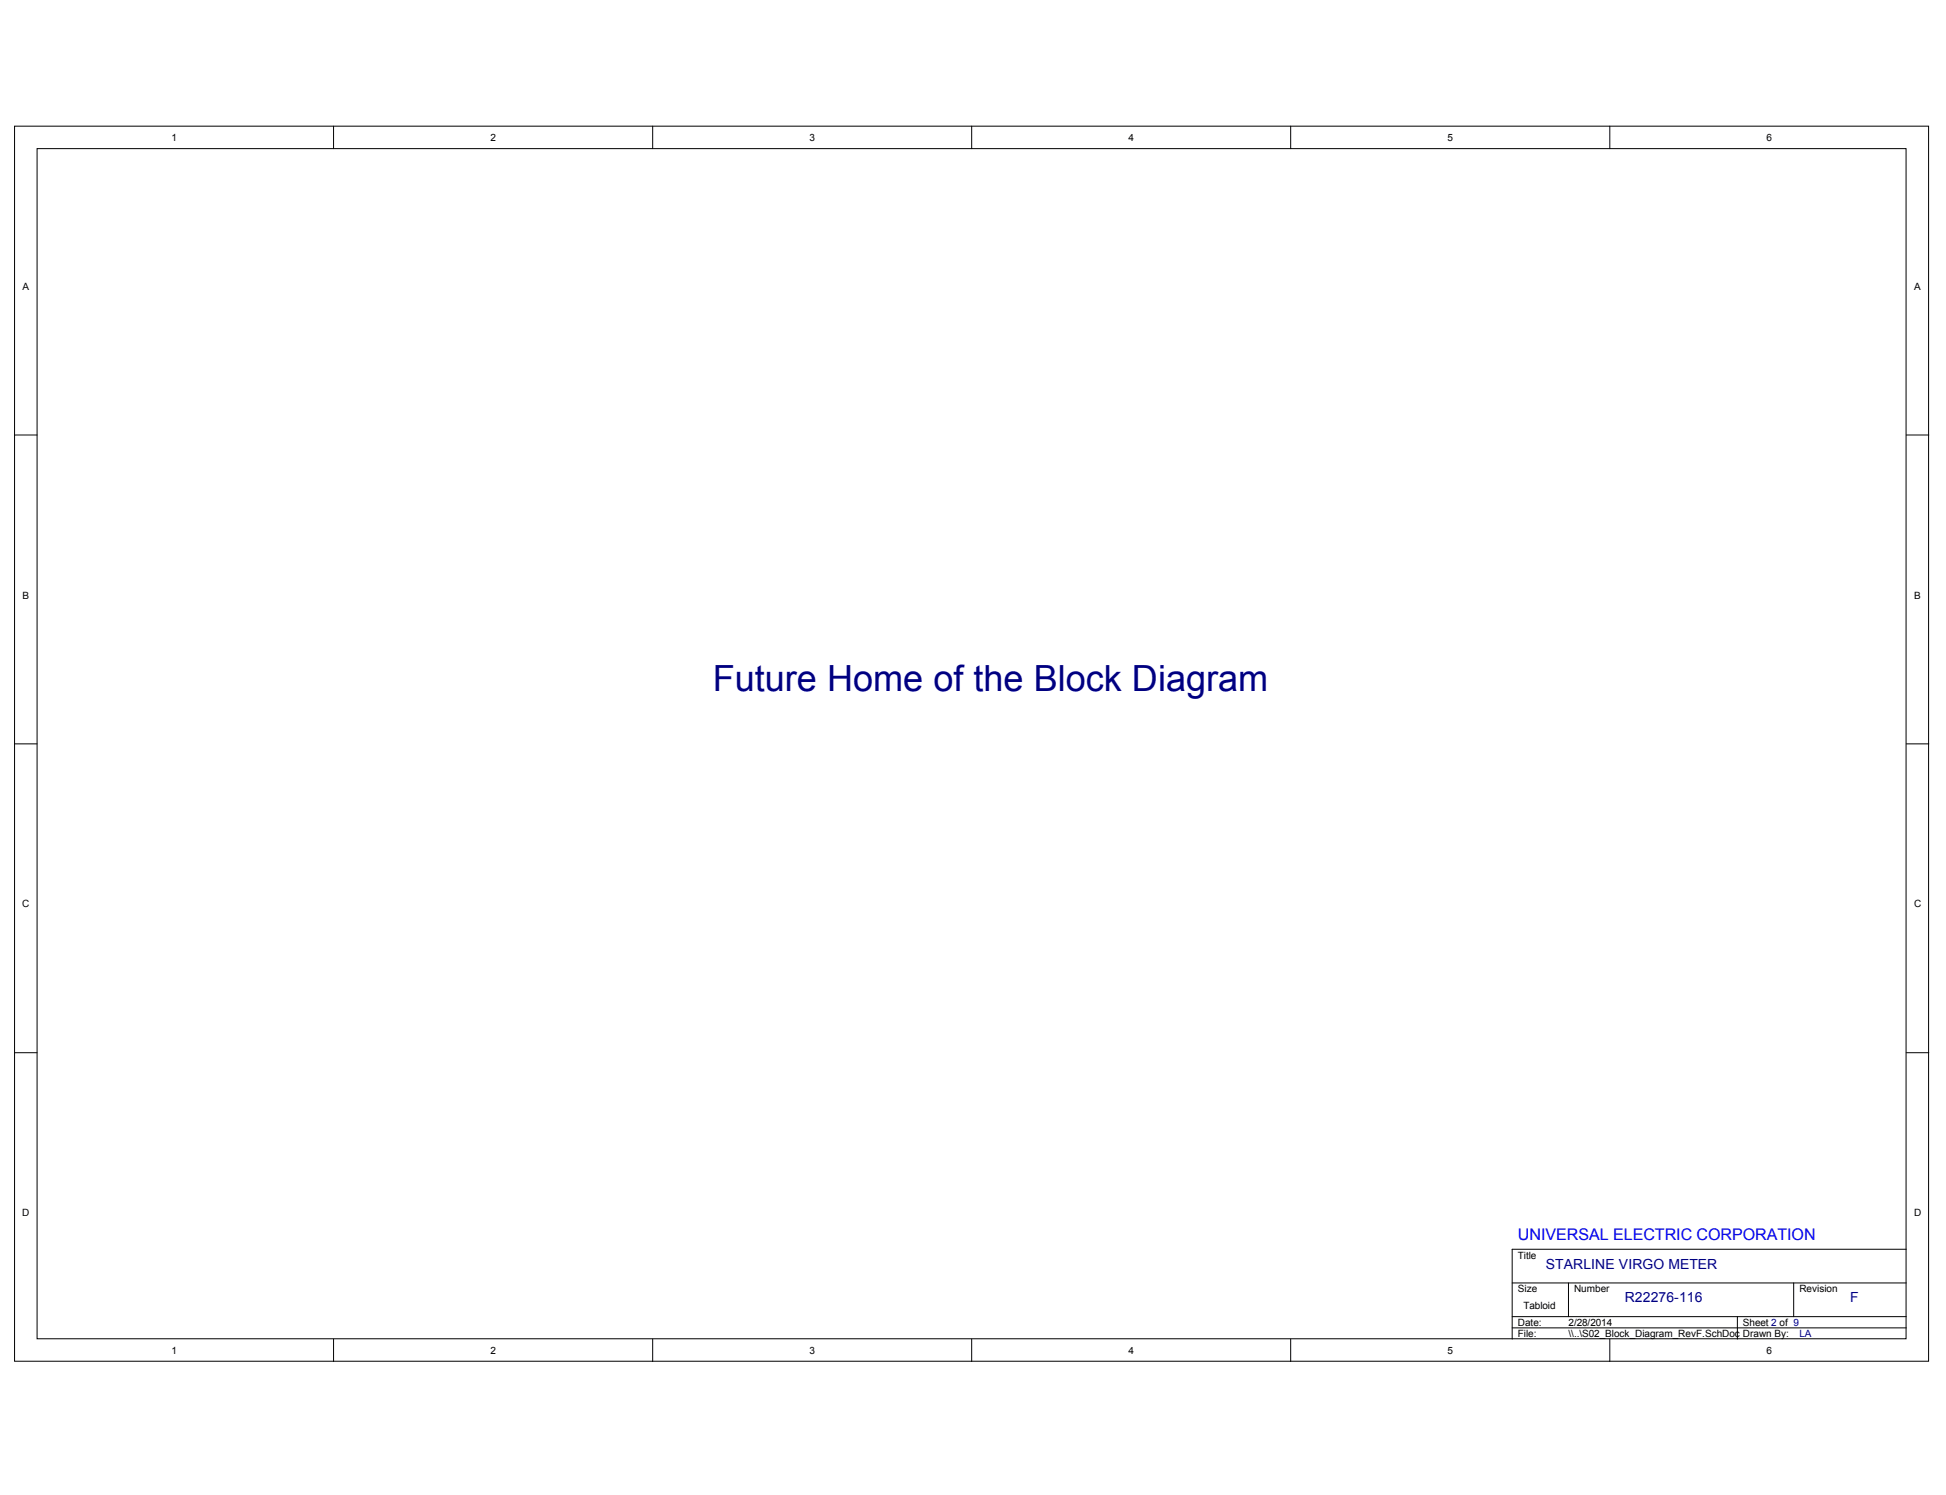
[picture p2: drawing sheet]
<svg xmlns="http://www.w3.org/2000/svg" width="271mm" height="208mm" viewBox="0 0 271 208" stroke-linecap="round" stroke-linejoin="round" font-family="sans-serif">
<defs><g id="words">
<text font-size="5" fill="#000080" x="99.2" y="96.3">Future Home of the Block Diagram</text>
<text font-size="2.2" fill="#00f" x="211.3" y="172.7">UNIVERSAL ELECTRIC CORPORATION</text>
<g font-size="1.9" fill="#000080">
<text x="215.2" y="176.6">STARLINE VIRGO METER</text>
<text x="226.2" y="181.3">R22276-116</text>
<text x="257.6" y="181.3">F</text>
</g>
<g font-size="1.4">
<text x="23.9" y="19.6">1</text>
<text x="68.3" y="19.6">2</text>
<text x="112.7" y="19.6">3</text>
<text x="157.1" y="19.6">4</text>
<text x="201.5" y="19.6">5</text>
<text x="246" y="19.6">6</text>
<text x="3.1" y="40.3">A</text>
<text x="266.5" y="40.3">A</text>
<text x="3.1" y="83.3">B</text>
<text x="266.5" y="83.3">B</text>
<text x="3.1" y="126.3">C</text>
<text x="266.5" y="126.3">C</text>
<text x="3.1" y="169.3">D</text>
<text x="266.5" y="169.3">D</text>
<text x="211.3" y="175.2">Title</text>
<text x="211.3" y="179.9">Size</text>
<text x="219.1" y="179.9">Number</text>
<text x="250.5" y="179.9">Revision</text>
<text x="211.3" y="184.6">Date:</text>
<text x="212.1" y="182.2">Tabloid</text>
<text x="218.4" y="184.6">2/28/2014</text>
<text x="242.7" y="184.6">Sheet 2 of 9</text>
<text x="23.9" y="188.5">1</text>
<text x="68.3" y="188.5">2</text>
<text x="112.7" y="188.5">3</text>
<text x="157.1" y="188.5">4</text>
<text x="201.5" y="188.5">5</text>
<text x="211.3" y="186.1">File:</text>
<text x="218.4" y="186.1">\\..\S02_Block_Diagram_RevF.SchDoc</text>
<text x="242.7" y="186.1">Drawn By:</text>
<text x="246" y="188.5">6</text>
</g>
<text font-size="1.4" fill="#000080" x="250.5" y="186.1">LA</text>
</g></defs>
<g fill="#fff" stroke="#000" stroke-width=".14">
<path d="M2 17.6h266.5v171.9h-266.5z"/>
<path d="M5.2 20.7h260.2v165.7h-260.2z"/>
</g>
<g fill="none" stroke="#000" stroke-width=".14">
<path d="M46.4 17.6v3.1M90.9 17.6v3.1M135.3 17.6v3.1M179.7 17.6v3.1M224.1 17.6v3.1M2 60.6h3.2M265.4 60.6h3.1M2 103.6h3.2M265.4 103.6h3.1M2 146.6h3.2M265.4 146.6h3.1M210.5 178.6h54.9"/>
<path d="M218.4 178.6v4.7M249.7 178.6v4.7M265.4 173.9h-54.9v12.5M46.4 186.4v3.2M90.9 186.4v3.2M135.3 186.4v3.2M179.7 186.4v3.2M210.5 183.3h54.9M210.5 184.9h54.9M224.1 186.4v3.2M241.9 183.3v3.1"/>
</g>
<use href="#words"/>
</svg>
